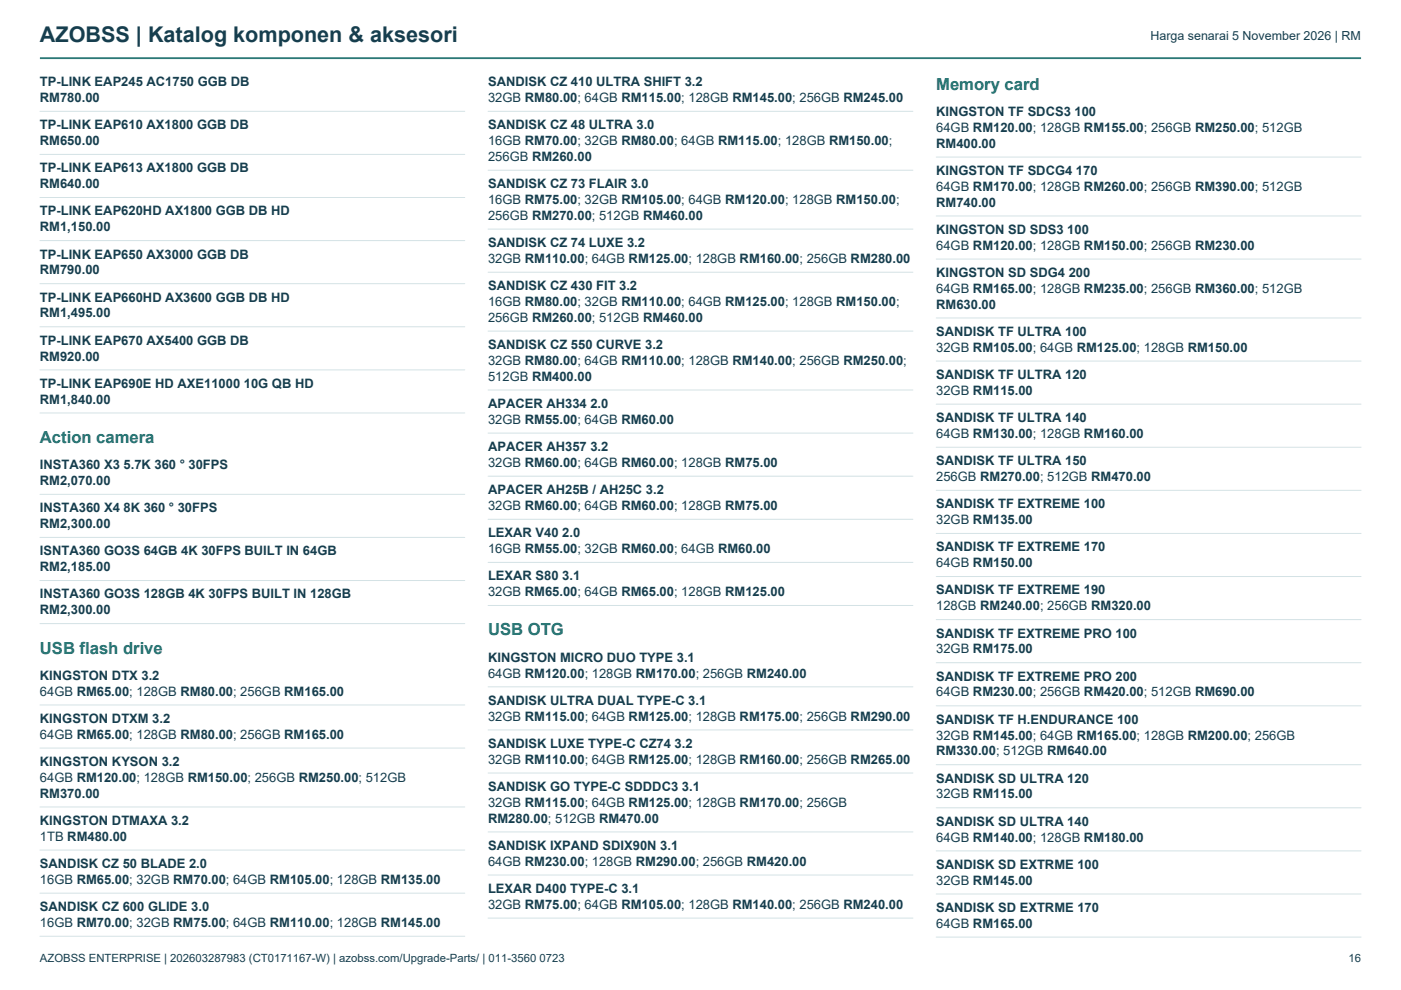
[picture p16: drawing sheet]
<svg xmlns="http://www.w3.org/2000/svg" width="297mm" height="210mm" viewBox="0 0 297 210" stroke-linecap="round" stroke-linejoin="round" font-family="sans-serif">
<defs><g id="words">
<text font-size="4.6" fill="#163e4e" x="8.5" y="8.8">AZOBSS | Katalog komponen &amp; aksesori</text>
<g font-size="3.5" fill="#08796c">
<text x="198.5" y="19.1">Memory card</text>
<text x="8.5" y="93.9">Action camera</text>
<text x="103.5" y="134.7">USB OTG</text>
<text x="8.5" y="138.6">USB flash drive</text>
</g>
<g font-size="2.8" fill="#163e4e">
<text x="8.5" y="18.3">TP-LINK EAP245 AC1750 GGB DB</text>
<text x="8.5" y="21.6">RM780.00</text>
<text x="103.5" y="18.3">SANDISK CZ 410 ULTRA SHIFT 3.2</text>
<text x="103.5" y="21.6">32GB RM80.00; 64GB RM115.00; 128GB RM145.00; 256GB RM245.00</text>
<text x="8.5" y="27.4">TP-LINK EAP610 AX1800 GGB DB</text>
<text x="103.5" y="27.4">SANDISK CZ 48 ULTRA 3.0</text>
<text x="198.5" y="24.6">KINGSTON TF SDCS3 100</text>
<text x="198.5" y="28">64GB RM120.00; 128GB RM155.00; 256GB RM250.00; 512GB</text>
<text x="8.5" y="30.8">RM650.00</text>
<text x="103.5" y="30.8">16GB RM70.00; 32GB RM80.00; 64GB RM115.00; 128GB RM150.00;</text>
<text x="103.5" y="34.1">256GB RM260.00</text>
<text x="198.5" y="31.3">RM400.00</text>
<text x="8.5" y="36.5">TP-LINK EAP613 AX1800 GGB DB</text>
<text x="8.5" y="39.9">RM640.00</text>
<text x="103.5" y="39.9">SANDISK CZ 73 FLAIR 3.0</text>
<text x="198.5" y="37.1">KINGSTON TF SDCG4 170</text>
<text x="198.5" y="40.5">64GB RM170.00; 128GB RM260.00; 256GB RM390.00; 512GB</text>
<text x="8.5" y="45.7">TP-LINK EAP620HD AX1800 GGB DB HD</text>
<text x="103.5" y="43.3">16GB RM75.00; 32GB RM105.00; 64GB RM120.00; 128GB RM150.00;</text>
<text x="103.5" y="46.6">256GB RM270.00; 512GB RM460.00</text>
<text x="198.5" y="43.8">RM740.00</text>
<text x="8.5" y="49">RM1,150.00</text>
<text x="103.5" y="52.4">SANDISK CZ 74 LUXE 3.2</text>
<text x="198.5" y="49.6">KINGSTON SD SDS3 100</text>
<text x="198.5" y="53">64GB RM120.00; 128GB RM150.00; 256GB RM230.00</text>
<text x="8.5" y="54.8">TP-LINK EAP650 AX3000 GGB DB</text>
<text x="8.5" y="58.2">RM790.00</text>
<text x="103.5" y="55.7">32GB RM110.00; 64GB RM125.00; 128GB RM160.00; 256GB RM280.00</text>
<text x="198.5" y="58.7">KINGSTON SD SDG4 200</text>
<text x="8.5" y="64">TP-LINK EAP660HD AX3600 GGB DB HD</text>
<text x="103.5" y="61.5">SANDISK CZ 430 FIT 3.2</text>
<text x="103.5" y="64.9">16GB RM80.00; 32GB RM110.00; 64GB RM125.00; 128GB RM150.00;</text>
<text x="198.5" y="62.1">64GB RM165.00; 128GB RM235.00; 256GB RM360.00; 512GB</text>
<text x="198.5" y="65.4">RM630.00</text>
<text x="8.5" y="67.3">RM1,495.00</text>
<text x="103.5" y="68.2">256GB RM260.00; 512GB RM460.00</text>
<text x="198.5" y="71.2">SANDISK TF ULTRA 100</text>
<text x="8.5" y="73.1">TP-LINK EAP670 AX5400 GGB DB</text>
<text x="8.5" y="76.4">RM920.00</text>
<text x="103.5" y="74">SANDISK CZ 550 CURVE 3.2</text>
<text x="103.5" y="77.4">32GB RM80.00; 64GB RM110.00; 128GB RM140.00; 256GB RM250.00;</text>
<text x="198.5" y="74.6">32GB RM105.00; 64GB RM125.00; 128GB RM150.00</text>
<text x="8.5" y="82.2">TP-LINK EAP690E HD AXE11000 10G QB HD</text>
<text x="103.5" y="80.7">512GB RM400.00</text>
<text x="198.5" y="80.4">SANDISK TF ULTRA 120</text>
<text x="198.5" y="83.7">32GB RM115.00</text>
<text x="8.5" y="85.6">RM1,840.00</text>
<text x="103.5" y="86.5">APACER AH334 2.0</text>
<text x="103.5" y="89.9">32GB RM55.00; 64GB RM60.00</text>
<text x="198.5" y="89.5">SANDISK TF ULTRA 140</text>
<text x="103.5" y="95.6">APACER AH357 3.2</text>
<text x="198.5" y="92.9">64GB RM130.00; 128GB RM160.00</text>
<text x="8.5" y="99.5">INSTA360 X3 5.7K 360 ° 30FPS</text>
<text x="103.5" y="99">32GB RM60.00; 64GB RM60.00; 128GB RM75.00</text>
<text x="198.5" y="98.6">SANDISK TF ULTRA 150</text>
<text x="198.5" y="102">256GB RM270.00; 512GB RM470.00</text>
<text x="8.5" y="102.8">RM2,070.00</text>
<text x="103.5" y="104.8">APACER AH25B / AH25C 3.2</text>
<text x="198.5" y="107.8">SANDISK TF EXTREME 100</text>
<text x="8.5" y="108.6">INSTA360 X4 8K 360 ° 30FPS</text>
<text x="8.5" y="112">RM2,300.00</text>
<text x="103.5" y="108.1">32GB RM60.00; 64GB RM60.00; 128GB RM75.00</text>
<text x="103.5" y="113.9">LEXAR V40 2.0</text>
<text x="198.5" y="111.1">32GB RM135.00</text>
<text x="8.5" y="117.8">ISNTA360 GO3S 64GB 4K 30FPS BUILT IN 64GB</text>
<text x="103.5" y="117.3">16GB RM55.00; 32GB RM60.00; 64GB RM60.00</text>
<text x="198.5" y="116.9">SANDISK TF EXTREME 170</text>
<text x="8.5" y="121.1">RM2,185.00</text>
<text x="103.5" y="123">LEXAR S80 3.1</text>
<text x="198.5" y="120.3">64GB RM150.00</text>
<text x="8.5" y="126.9">INSTA360 GO3S 128GB 4K 30FPS BUILT IN 128GB</text>
<text x="8.5" y="130.2">RM2,300.00</text>
<text x="103.5" y="126.4">32GB RM65.00; 64GB RM65.00; 128GB RM125.00</text>
<text x="198.5" y="126">SANDISK TF EXTREME 190</text>
<text x="198.5" y="129.4">128GB RM240.00; 256GB RM320.00</text>
<text x="198.5" y="135.2">SANDISK TF EXTREME PRO 100</text>
<text x="103.5" y="140.3">KINGSTON MICRO DUO TYPE 3.1</text>
<text x="103.5" y="143.7">64GB RM120.00; 128GB RM170.00; 256GB RM240.00</text>
<text x="198.5" y="138.5">32GB RM175.00</text>
<text x="8.5" y="144.1">KINGSTON DTX 3.2</text>
<text x="8.5" y="147.5">64GB RM65.00; 128GB RM80.00; 256GB RM165.00</text>
<text x="103.5" y="149.4">SANDISK ULTRA DUAL TYPE-C 3.1</text>
<text x="198.5" y="144.3">SANDISK TF EXTREME PRO 200</text>
<text x="198.5" y="147.7">64GB RM230.00; 256GB RM420.00; 512GB RM690.00</text>
<text x="8.5" y="153.3">KINGSTON DTXM 3.2</text>
<text x="103.5" y="152.8">32GB RM115.00; 64GB RM125.00; 128GB RM175.00; 256GB RM290.00</text>
<text x="198.5" y="153.5">SANDISK TF H.ENDURANCE 100</text>
<text x="8.5" y="156.6">64GB RM65.00; 128GB RM80.00; 256GB RM165.00</text>
<text x="103.5" y="158.6">SANDISK LUXE TYPE-C CZ74 3.2</text>
<text x="103.5" y="161.9">32GB RM110.00; 64GB RM125.00; 128GB RM160.00; 256GB RM265.00</text>
<text x="198.5" y="156.8">32GB RM145.00; 64GB RM165.00; 128GB RM200.00; 256GB</text>
<text x="198.5" y="160.2">RM330.00; 512GB RM640.00</text>
<text x="8.5" y="162.4">KINGSTON KYSON 3.2</text>
<text x="8.5" y="165.8">64GB RM120.00; 128GB RM150.00; 256GB RM250.00; 512GB</text>
<text x="103.5" y="167.7">SANDISK GO TYPE-C SDDDC3 3.1</text>
<text x="198.5" y="165.9">SANDISK SD ULTRA 120</text>
<text x="8.5" y="169.1">RM370.00</text>
<text x="103.5" y="171.1">32GB RM115.00; 64GB RM125.00; 128GB RM170.00; 256GB</text>
<text x="198.5" y="169.3">32GB RM115.00</text>
<text x="8.5" y="174.9">KINGSTON DTMAXA 3.2</text>
<text x="8.5" y="178.3">1TB RM480.00</text>
<text x="103.5" y="174.4">RM280.00; 512GB RM470.00</text>
<text x="198.5" y="175.1">SANDISK SD ULTRA 140</text>
<text x="198.5" y="178.4">64GB RM140.00; 128GB RM180.00</text>
<text x="8.5" y="184">SANDISK CZ 50 BLADE 2.0</text>
<text x="103.5" y="180.2">SANDISK IXPAND SDIX90N 3.1</text>
<text x="103.5" y="183.6">64GB RM230.00; 128GB RM290.00; 256GB RM420.00</text>
<text x="198.5" y="184.2">SANDISK SD EXTRME 100</text>
<text x="8.5" y="187.4">16GB RM65.00; 32GB RM70.00; 64GB RM105.00; 128GB RM135.00</text>
<text x="103.5" y="189.3">LEXAR D400 TYPE-C 3.1</text>
<text x="198.5" y="187.6">32GB RM145.00</text>
<text x="8.5" y="193.2">SANDISK CZ 600 GLIDE 3.0</text>
<text x="8.5" y="196.5">16GB RM70.00; 32GB RM75.00; 64GB RM110.00; 128GB RM145.00</text>
<text x="103.5" y="192.7">32GB RM75.00; 64GB RM105.00; 128GB RM140.00; 256GB RM240.00</text>
<text x="198.5" y="193.4">SANDISK SD EXTRME 170</text>
<text x="198.5" y="196.7">64GB RM165.00</text>
</g>
<text font-size="2.6" fill="#163e4e" x="243.9" y="8.5">Harga senarai 5 November 2026 | RM</text>
<g font-size="2.4" fill="#163e4e">
<text x="8.5" y="203.9">AZOBSS ENTERPRISE | 202603287983 (CT0171167-W) | azobss.com/Upgrade-Parts/ | 011-3560 0723</text>
<text x="285.9" y="203.9">16</text>
</g>
</g></defs>
<path d="M8.5 12.3h280.1" fill="none" stroke="#08796c" stroke-width=".35"/>
<g fill="none" stroke="#d4e2e5" stroke-width=".21">
<path d="M8.5 23.6h90M8.5 32.7h90M103.5 23.6h90.1M103.5 36.1h90.1M198.5 33.3h90.1M8.5 41.9h90M8.5 51h90M103.5 48.6h90.1M103.5 57.7h90.1M198.5 45.8h90.1M198.5 54.9h90.1M8.5 60.1h90"/>
<path d="M8.5 69.3h90M8.5 78.4h90M103.5 70.2h90.1M198.5 67.4h90.1M198.5 76.6h90.1M8.5 87.6h90M103.5 82.7h90.1M103.5 91.8h90.1M198.5 85.7h90.1M198.5 94.8h90.1M8.5 104.8h90M8.5 113.9h90"/>
<path d="M103.5 101h90.1M103.5 110.1h90.1M103.5 119.2h90.1M198.5 104h90.1M198.5 113.1h90.1M8.5 123.1h90M8.5 132.2h90M103.5 128.4h90.1M198.5 122.2h90.1M198.5 131.4h90.1M8.5 149.5h90M8.5 158.6h90"/>
<path d="M103.5 145.6h90.1M103.5 154.8h90.1M198.5 140.5h90.1M198.5 149.6h90.1M8.5 171.1h90M103.5 163.9h90.1M103.5 176.4h90.1M198.5 162.1h90.1M198.5 171.3h90.1M8.5 180.2h90M8.5 189.4h90M8.5 198.5h90"/>
<path d="M103.5 185.5h90.1M103.5 194.7h90.1M198.5 180.4h90.1M198.5 189.5h90.1M198.5 198.7h90.1"/>
</g>
<use href="#words"/>
</svg>
